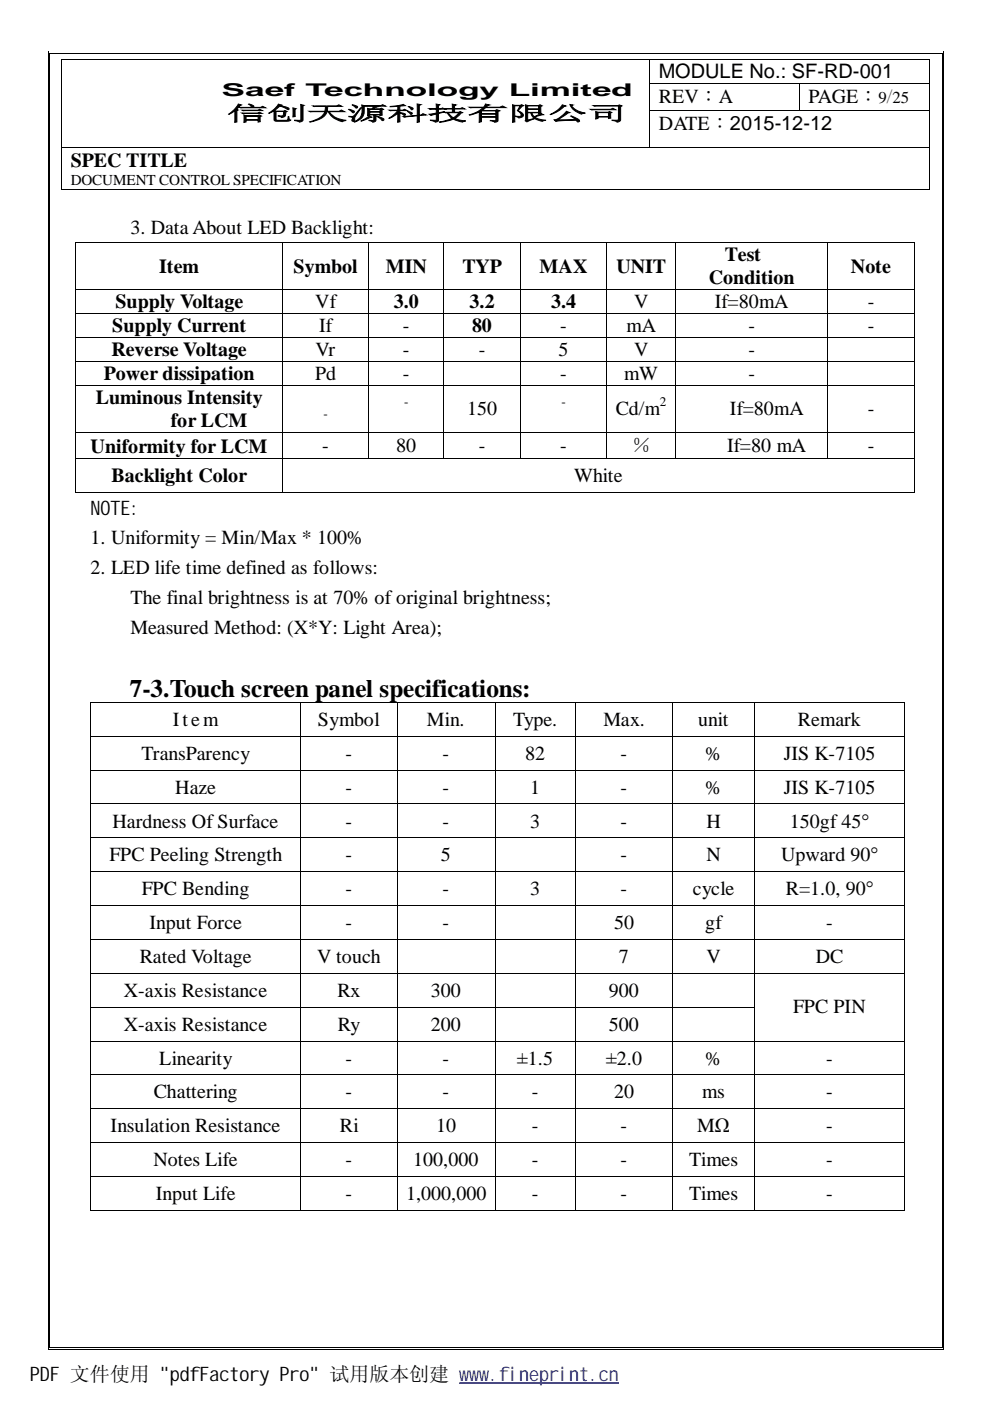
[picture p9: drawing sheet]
<svg xmlns="http://www.w3.org/2000/svg" width="210mm" height="297mm" viewBox="0 0 210 297" stroke-linecap="round" stroke-linejoin="round" font-family="sans-serif">
<defs><g id="words">
<text font-size="5.3" x="27.5" y="147.7">7-3.Touch screen panel specifications:</text>
<g font-size="4.2">
<text x="139.7" y="16.6">MODULE No.: SF-RD-001</text>
<text x="139.7" y="21.8">REV：A</text>
<text x="171.4" y="21.8">PAGE： /</text>
<text x="48.2" y="25.5">信创天源科技有限公司</text>
<text x="139.7" y="27.5">DATE：2015-12-12</text>
<text x="15" y="35.3">SPEC TITLE</text>
<text x="27.7" y="49.6">3. Data About LED Backlight:</text>
<text x="33.8" y="57.9">Item</text>
<text x="62.2" y="57.9">Symbol</text>
<text x="81.8" y="57.9">MIN</text>
<text x="98" y="57.9">TYP</text>
<text x="114.4" y="57.9">MAX</text>
<text x="130.7" y="57.9">UNIT</text>
<text x="153.7" y="55.4">Test</text>
<text x="180.4" y="57.9">Note</text>
<text x="24.5" y="65.3">Supply Voltage</text>
<text x="66.8" y="65.2">Vf</text>
<text x="83.5" y="65.3">3.0</text>
<text x="99.6" y="65.3">3.2</text>
<text x="116.8" y="65.3">3.4</text>
<text x="134.5" y="65.2">V</text>
<text x="150.3" y="60.3">Condition</text>
<text x="151.6" y="65.2">If=80mA</text>
<text x="184" y="65.2">-</text>
<text x="23.8" y="70.5">Supply Current</text>
<text x="67.6" y="70.4">If</text>
<text x="85.4" y="70.4">-</text>
<text x="100.1" y="70.5">80</text>
<text x="118.8" y="70.4">-</text>
<text x="132.8" y="70.4">mA</text>
<text x="158.7" y="70.4">-</text>
<text x="184" y="70.4">-</text>
<text x="23.6" y="75.6">Reverse Voltage</text>
<text x="66.9" y="75.5">Vr</text>
<text x="85.4" y="75.5">-</text>
<text x="101.5" y="75.5">-</text>
<text x="118.4" y="75.5">5</text>
<text x="134.5" y="75.5">V</text>
<text x="158.7" y="75.5">-</text>
<text x="22" y="80.6">Power dissipation</text>
<text x="66.8" y="80.5">Pd</text>
<text x="85.4" y="80.5">-</text>
<text x="118.8" y="80.5">-</text>
<text x="132.3" y="80.5">mW</text>
<text x="158.7" y="80.5">-</text>
<text x="20.3" y="85.7">Luminous Intensity</text>
<text x="99.1" y="88.1">150</text>
<text x="130.6" y="88.1">Cd/m</text>
<text x="154.8" y="88.1">If=80mA</text>
<text x="184" y="88.1">-</text>
<text x="19.2" y="96">Uniformity for LCM</text>
<text x="36.2" y="90.6">for LCM</text>
<text x="68.3" y="95.9">-</text>
<text x="84" y="95.9">80</text>
<text x="101.5" y="95.9">-</text>
<text x="118.8" y="95.9">-</text>
<text x="133.9" y="95.9">％</text>
<text x="154.2" y="95.9">If=80 mA</text>
<text x="184" y="95.9">-</text>
<text x="23.6" y="102.2">Backlight Color</text>
<text x="121.8" y="102.1">White</text>
<text x="19.2" y="109.2">NOTE:</text>
<text x="19.2" y="115.4">1. Uniformity = Min/Max * 100%</text>
<text x="19.2" y="121.8">2. LED life time defined as follows:</text>
<text x="27.7" y="128.1">The final brightness is at 70% of original brightness;</text>
<text x="27.7" y="134.5">Measured Method: (X*Y: Light Area);</text>
<text x="36.7" y="154">Item</text>
<text x="67.4" y="154">Symbol</text>
<text x="90.5" y="154">Min.</text>
<text x="108.8" y="154">Type.</text>
<text x="127.9" y="154">Max.</text>
<text x="148" y="154">unit</text>
<text x="169.2" y="154">Remark</text>
<text x="30" y="161.1">TransParency</text>
<text x="73.2" y="161.1">-</text>
<text x="93.8" y="161.1">-</text>
<text x="111.3" y="161.1">82</text>
<text x="131.6" y="161.1">-</text>
<text x="149.5" y="161.1">%</text>
<text x="166.2" y="161.1">JIS K-7105</text>
<text x="37.2" y="168.3">Haze</text>
<text x="73.2" y="168.3">-</text>
<text x="93.8" y="168.3">-</text>
<text x="112.4" y="168.3">1</text>
<text x="131.6" y="168.3">-</text>
<text x="149.5" y="168.3">%</text>
<text x="166.2" y="168.3">JIS K-7105</text>
<text x="23.9" y="175.5">Hardness Of Surface</text>
<text x="73.2" y="175.5">-</text>
<text x="93.8" y="175.5">-</text>
<text x="112.4" y="175.5">3</text>
<text x="131.6" y="175.5">-</text>
<text x="149.8" y="175.5">H</text>
<text x="167.5" y="175.5">150gf 45°</text>
<text x="23.2" y="182.7">FPC Peeling Strength</text>
<text x="73.2" y="182.7">-</text>
<text x="93.5" y="182.7">5</text>
<text x="131.6" y="182.7">-</text>
<text x="149.8" y="182.7">N</text>
<text x="165.6" y="182.7">Upward 90°</text>
<text x="30.1" y="189.9">FPC Bending</text>
<text x="73.2" y="189.9">-</text>
<text x="93.8" y="189.9">-</text>
<text x="112.4" y="189.9">3</text>
<text x="131.6" y="189.9">-</text>
<text x="146.9" y="189.9">cycle</text>
<text x="166.6" y="189.9">R=1.0, 90°</text>
<text x="31.7" y="197">Input Force</text>
<text x="73.2" y="197">-</text>
<text x="93.8" y="197">-</text>
<text x="130.2" y="197">50</text>
<text x="149.5" y="197">gf</text>
<text x="175.2" y="197">-</text>
<text x="29.6" y="204.2">Rated Voltage</text>
<text x="67.2" y="204.2">V touch</text>
<text x="131.2" y="204.2">7</text>
<text x="149.8" y="204.2">V</text>
<text x="173" y="204.2">DC</text>
<text x="26.2" y="211.4">X-axis Resistance</text>
<text x="71.5" y="211.4">Rx</text>
<text x="91.4" y="211.4">300</text>
<text x="129.1" y="211.4">900</text>
<text x="168.1" y="214.8">FPC PIN</text>
<text x="26.2" y="218.6">X-axis Resistance</text>
<text x="71.6" y="218.6">Ry</text>
<text x="91.4" y="218.6">200</text>
<text x="129.1" y="218.6">500</text>
<text x="33.8" y="225.7">Linearity</text>
<text x="73.2" y="225.7">-</text>
<text x="93.8" y="225.7">-</text>
<text x="109.6" y="225.7">±1.5</text>
<text x="128.5" y="225.7">±2.0</text>
<text x="149.5" y="225.7">%</text>
<text x="175.2" y="225.7">-</text>
<text x="32.6" y="232.9">Chattering</text>
<text x="73.2" y="232.9">-</text>
<text x="93.8" y="232.9">-</text>
<text x="112.8" y="232.9">-</text>
<text x="130.2" y="232.9">20</text>
<text x="148.8" y="232.9">ms</text>
<text x="175.2" y="232.9">-</text>
<text x="23.5" y="240.1">Insulation Resistance</text>
<text x="72.1" y="240.1">Ri</text>
<text x="92.5" y="240.1">10</text>
<text x="112.8" y="240.1">-</text>
<text x="131.6" y="240.1">-</text>
<text x="147.8" y="240.1">MΩ</text>
<text x="175.2" y="240.1">-</text>
<text x="32.5" y="247.3">Notes Life</text>
<text x="73.2" y="247.3">-</text>
<text x="87.6" y="247.3">100,000</text>
<text x="112.8" y="247.3">-</text>
<text x="131.6" y="247.3">-</text>
<text x="146.1" y="247.3">Times</text>
<text x="175.2" y="247.3">-</text>
<text x="33" y="254.5">Input Life</text>
<text x="73.2" y="254.5">-</text>
<text x="86.1" y="254.5">1,000,000</text>
<text x="112.8" y="254.5">-</text>
<text x="131.6" y="254.5">-</text>
<text x="146.1" y="254.5">Times</text>
<text x="175.2" y="254.5">-</text>
<text x="6.3" y="292.8">PDF 文件使用 &quot;pdfFactory Pro&quot; 试用版本创建 www.fineprint.cn</text>
</g>
<text font-size="3.7" x="47" y="20.3">Saef Technology Limited</text>
<g font-size="3.6">
<text x="186.3" y="21.8">9</text>
<text x="189.2" y="21.8">25</text>
</g>
<text font-size="3.2" x="15" y="39.2">DOCUMENT CONTROL SPECIFICATION</text>
<g font-size="2.8">
<text x="68.6" y="88.6">-</text>
<text x="85.7" y="86.1">-</text>
<text x="119" y="86.1">-</text>
<text x="139.9" y="86.1">2</text>
</g>
</g></defs>
<g fill="#000">
<path d="M10.2 11h.1v.5h-.1zM10.2 11h.5v.1h-.5zM13 12.6h.1v.1h-.1zM13 17.6h.1v.2h-.1zM43.4 12.6h.2v.1h-.2zM137.7 12.6h.1v.1h-.1zM137.7 17.6h.1v.2h-.1zM169.4 17.6h.2v.2h-.2zM196.9 12.6h.2v.1h-.2zM196.9 17.6h.2v.2h-.2zM13 23.3h.1v.2h-.1zM13 31.3h.1v.1h-.1z"/>
<path d="M43.4 31.3h.2v.1h-.2zM137.7 23.3h.1v.2h-.1zM137.7 31.3h.1v.1h-.1zM169.4 23.3h.2v.2h-.2zM196.9 23.3h.2v.2h-.2zM196.9 31.3h.2v.1h-.2zM13 40h.1v.2h-.1zM16 51.3h.2v.2h-.2zM59.8 51.3h.1v.2h-.1zM78.1 51.3h.1v.2h-.1zM94 51.3h.1v.2h-.1zM110.3 51.3h.2v.2h-.2z"/>
<path d="M128.6 51.3h.2v.2h-.2zM143.2 51.3h.1v.2h-.1zM175.4 51.3h.2v.2h-.2zM193.7 51.3h.2v.2h-.2zM196.9 40h.2v.2h-.2zM16 61.2h.2v.2h-.2zM16 66.4h.2v.2h-.2zM16 71.5h.2v.2h-.2zM16 76.6h.2v.1h-.2zM59.8 61.2h.1v.2h-.1zM59.8 66.4h.1v.2h-.1zM59.8 71.5h.1v.2h-.1z"/>
<path d="M59.8 76.6h.1v.1h-.1zM78.1 61.2h.1v.2h-.1zM78.1 66.4h.1v.2h-.1zM78.1 71.5h.1v.2h-.1zM78.1 76.6h.1v.1h-.1zM94 61.2h.1v.2h-.1zM94 66.4h.1v.2h-.1zM94 71.5h.1v.2h-.1zM94 76.6h.1v.1h-.1zM110.3 61.2h.2v.2h-.2zM110.3 66.4h.2v.2h-.2zM110.3 71.5h.2v.2h-.2z"/>
<path d="M110.3 76.6h.2v.1h-.2zM128.6 61.2h.2v.2h-.2zM128.6 66.4h.2v.2h-.2zM128.6 71.5h.2v.2h-.2zM128.6 76.6h.2v.1h-.2zM143.2 61.2h.1v.2h-.1zM143.2 66.4h.1v.2h-.1zM143.2 71.5h.1v.2h-.1zM143.2 76.6h.1v.1h-.1zM175.4 61.2h.2v.2h-.2zM175.4 66.4h.2v.2h-.2zM175.4 71.5h.2v.2h-.2z"/>
<path d="M175.4 76.6h.2v.1h-.2zM193.7 61.2h.2v.2h-.2zM193.7 66.4h.2v.2h-.2zM193.7 71.5h.2v.2h-.2zM193.7 76.6h.2v.1h-.2zM16 81.6h.2v.2h-.2zM16 91.6h.2v.1h-.2zM16 97.2h.2v.2h-.2zM59.8 81.6h.1v.2h-.1zM59.8 91.6h.1v.1h-.1zM59.8 97.2h.1v.2h-.1zM78.1 81.6h.1v.2h-.1z"/>
<path d="M78.1 91.6h.1v.1h-.1zM78.1 97.2h.1v.2h-.1zM94 81.6h.1v.2h-.1zM94 91.6h.1v.1h-.1zM94 97.2h.1v.2h-.1zM110.3 81.6h.2v.2h-.2zM110.3 91.6h.2v.1h-.2zM110.3 97.2h.2v.2h-.2zM128.6 81.6h.2v.2h-.2zM128.6 91.6h.2v.1h-.2zM128.6 97.2h.2v.2h-.2zM143.2 81.6h.1v.2h-.1z"/>
<path d="M143.2 91.6h.1v.1h-.1zM143.2 97.2h.1v.2h-.1zM175.4 81.6h.2v.2h-.2zM175.4 91.6h.2v.1h-.2zM175.4 97.2h.2v.2h-.2zM193.7 81.6h.2v.2h-.2zM193.7 91.6h.2v.1h-.2zM193.7 97.2h.2v.2h-.2zM16 104.3h.2v.1h-.2zM59.8 104.3h.1v.1h-.1zM193.7 104.3h.2v.1h-.2zM19.1 148.9h.2v.1h-.2z"/>
<path d="M19.1 156.1h.2v.1h-.2zM63.6 148.9h.2v.1h-.2zM63.6 156.1h.2v.1h-.2zM84.2 148.9h.1v.1h-.1zM84.2 156.1h.1v.1h-.1zM104.9 148.9h.2v.1h-.2zM104.9 156.1h.2v.1h-.2zM122 148.9h.2v.1h-.2zM122 156.1h.2v.1h-.2zM142.6 148.9h.1v.1h-.1zM142.6 156.1h.1v.1h-.1zM159.9 148.9h.2v.1h-.2z"/>
<path d="M159.9 156.1h.2v.1h-.2zM191.8 148.9h.1v.1h-.1zM191.8 156.1h.1v.1h-.1zM19.1 163.2h.2v.2h-.2zM19.1 170.4h.2v.1h-.2zM19.1 177.6h.2v.1h-.2zM63.6 163.2h.2v.2h-.2zM63.6 170.4h.2v.1h-.2zM63.6 177.6h.2v.1h-.2zM84.2 163.2h.1v.2h-.1zM84.2 170.4h.1v.1h-.1zM84.2 177.6h.1v.1h-.1z"/>
<path d="M104.9 163.2h.2v.2h-.2zM104.9 170.4h.2v.1h-.2zM104.9 177.6h.2v.1h-.2zM122 163.2h.2v.2h-.2zM122 170.4h.2v.1h-.2zM122 177.6h.2v.1h-.2zM142.6 163.2h.1v.2h-.1zM142.6 170.4h.1v.1h-.1zM142.6 177.6h.1v.1h-.1zM159.9 163.2h.2v.2h-.2zM159.9 170.4h.2v.1h-.2zM159.9 177.6h.2v.1h-.2z"/>
<path d="M191.8 163.2h.1v.2h-.1zM191.8 170.4h.1v.1h-.1zM191.8 177.6h.1v.1h-.1zM19.1 184.8h.2v.1h-.2zM19.1 191.9h.2v.2h-.2zM19.1 199.1h.2v.1h-.2zM63.6 184.8h.2v.1h-.2zM63.6 191.9h.2v.2h-.2zM63.6 199.1h.2v.1h-.2zM84.2 184.8h.1v.1h-.1zM84.2 191.9h.1v.2h-.1zM84.2 199.1h.1v.1h-.1z"/>
<path d="M104.9 184.8h.2v.1h-.2zM104.9 191.9h.2v.2h-.2zM104.9 199.1h.2v.1h-.2zM122 184.8h.2v.1h-.2zM122 191.9h.2v.2h-.2zM122 199.1h.2v.1h-.2zM142.6 184.8h.1v.1h-.1zM142.6 191.9h.1v.2h-.1zM142.6 199.1h.1v.1h-.1zM159.9 184.8h.2v.1h-.2zM159.9 191.9h.2v.2h-.2zM159.9 199.1h.2v.1h-.2z"/>
<path d="M191.8 184.8h.1v.1h-.1zM191.8 191.9h.1v.2h-.1zM191.8 199.1h.1v.1h-.1zM19.1 206.3h.2v.1h-.2zM19.1 213.5h.2v.1h-.2zM63.6 206.3h.2v.1h-.2zM63.6 213.5h.2v.1h-.2zM84.2 206.3h.1v.1h-.1zM84.2 213.5h.1v.1h-.1zM104.9 206.3h.2v.1h-.2zM104.9 213.5h.2v.1h-.2zM122 206.3h.2v.1h-.2z"/>
<path d="M122 213.5h.2v.1h-.2zM142.6 206.3h.1v.1h-.1zM142.6 213.5h.1v.1h-.1zM159.9 206.3h.2v.1h-.2zM159.9 213.5h.2v.1h-.2zM191.8 206.3h.1v.1h-.1zM191.8 213.5h.1v.1h-.1zM19.1 220.7h.2v.1h-.2zM19.1 227.8h.2v.2h-.2zM19.1 235h.2v.1h-.2zM63.6 220.7h.2v.1h-.2zM63.6 227.8h.2v.2h-.2z"/>
<path d="M63.6 235h.2v.1h-.2zM84.2 220.7h.1v.1h-.1zM84.2 227.8h.1v.2h-.1zM84.2 235h.1v.1h-.1zM104.9 220.7h.2v.1h-.2zM104.9 227.8h.2v.2h-.2zM104.9 235h.2v.1h-.2zM122 220.7h.2v.1h-.2zM122 227.8h.2v.2h-.2zM122 235h.2v.1h-.2zM142.6 220.7h.1v.1h-.1zM142.6 227.8h.1v.2h-.1z"/>
<path d="M142.6 235h.1v.1h-.1zM159.9 220.7h.2v.1h-.2zM159.9 227.8h.2v.2h-.2zM159.9 235h.2v.1h-.2zM191.8 220.7h.1v.1h-.1zM191.8 227.8h.1v.2h-.1zM191.8 235h.1v.1h-.1zM19.1 242.2h.2v.1h-.2zM19.1 249.4h.2v.1h-.2zM19.1 256.6h.2v.1h-.2zM63.6 242.2h.2v.1h-.2zM63.6 249.4h.2v.1h-.2z"/>
<path d="M63.6 256.6h.2v.1h-.2zM84.2 242.2h.1v.1h-.1zM84.2 249.4h.1v.1h-.1zM84.2 256.6h.1v.1h-.1zM104.9 242.2h.2v.1h-.2zM104.9 249.4h.2v.1h-.2zM104.9 256.6h.2v.1h-.2zM122 242.2h.2v.1h-.2zM122 249.4h.2v.1h-.2zM122 256.6h.2v.1h-.2zM142.6 242.2h.1v.1h-.1zM142.6 249.4h.1v.1h-.1z"/>
<path d="M142.6 256.6h.1v.1h-.1zM159.9 242.2h.2v.1h-.2zM159.9 249.4h.2v.1h-.2zM159.9 256.6h.2v.1h-.2zM191.8 242.2h.1v.1h-.1zM191.8 249.4h.1v.1h-.1zM191.8 256.6h.1v.1h-.1z"/>
</g>
<g fill="none" stroke="#000" stroke-width=".21">
<path d="M13 12.7v4.9M13 17.8v5.5M13.1 12.6h30.3M43.6 12.6h94.1M137.8 12.7v4.9M137.8 17.8v5.5M137.8 12.6h59.1M137.8 17.7h31.6M169.5 17.8v5.5M169.6 17.7h27.3M197 12.7v4.9M197 17.8v5.5"/>
<path d="M13 23.5v7.8M13 31.4v8.6M13.1 31.4h30.3M43.6 31.4h94.1M137.8 23.5v7.8M137.8 23.4h31.6M137.8 31.4h59.1M169.6 23.4h27.3M197 23.5v7.8M197 31.4v8.6M13.1 40.1h183.8M16.1 51.5v9.7"/>
<path d="M16.2 51.4h43.6M59.9 51.5v9.7M59.9 51.4h18.2M78.1 51.5v9.7M78.2 51.4h15.8M94.1 51.5v9.7M94.1 51.4h16.2M110.4 51.5v9.7M110.5 51.4h18.1M128.7 51.5v9.7M128.8 51.4h14.4M143.3 51.5v9.7"/>
<path d="M143.3 51.4h32.1M175.5 51.5v9.7M175.6 51.4h18.1M193.8 51.5v9.7M16.1 61.4v5M16.1 66.6v4.9M16.1 71.7v4.9M16.1 76.7v4.9M16.2 61.3h43.6M16.2 66.5h43.6M16.2 71.6h43.6M16.2 76.7h43.6"/>
<path d="M59.9 61.4v5M59.9 66.6v4.9M59.9 71.7v4.9M59.9 76.7v4.9M59.9 61.3h18.2M59.9 66.5h18.2M59.9 71.6h18.2M59.9 76.7h18.2M78.1 61.4v5M78.1 66.6v4.9M78.1 71.7v4.9M78.1 76.7v4.9"/>
<path d="M78.2 61.3h15.8M78.2 66.5h15.8M78.2 71.6h15.8M78.2 76.7h15.8M94.1 61.4v5M94.1 66.6v4.9M94.1 71.7v4.9M94.1 76.7v4.9M94.1 61.3h16.2M94.1 66.5h16.2M94.1 71.6h16.2M94.1 76.7h16.2"/>
<path d="M110.4 61.4v5M110.4 66.6v4.9M110.4 71.7v4.9M110.4 76.7v4.9M110.5 61.3h18.1M110.5 66.5h18.1M110.5 71.6h18.1M110.5 76.7h18.1M128.7 61.4v5M128.7 66.6v4.9M128.7 71.7v4.9M128.7 76.7v4.9"/>
<path d="M128.8 61.3h14.4M128.8 66.5h14.4M128.8 71.6h14.4M128.8 76.7h14.4M143.3 61.4v5M143.3 66.6v4.9M143.3 71.7v4.9M143.3 76.7v4.9M143.3 61.3h32.1M143.3 66.5h32.1M143.3 71.6h32.1M143.3 76.7h32.1"/>
<path d="M175.5 61.4v5M175.5 66.6v4.9M175.5 71.7v4.9M175.5 76.7v4.9M175.6 61.3h18.1M175.6 66.5h18.1M175.6 71.6h18.1M175.6 76.7h18.1M193.8 61.4v5M193.8 66.6v4.9M193.8 71.7v4.9M193.8 76.7v4.9"/>
<path d="M16.1 81.8v9.8M16.1 91.7v5.5M16.1 97.4v6.9M16.2 81.7h43.6M16.2 91.6h43.6M16.2 97.3h43.6M59.9 81.8v9.8M59.9 91.7v5.5M59.9 97.4v6.9M59.9 81.7h18.2M59.9 91.6h18.2M59.9 97.3h18.2"/>
<path d="M78.1 81.8v9.8M78.1 91.7v5.5M78.2 81.7h15.8M78.2 91.6h15.8M78.2 97.3h15.8M94.1 81.8v9.8M94.1 91.7v5.5M94.1 81.7h16.2M94.1 91.6h16.2M94.1 97.3h16.2M110.4 81.8v9.8M110.4 91.7v5.5"/>
<path d="M110.5 81.7h18.1M110.5 91.6h18.1M110.5 97.3h18.1M128.7 81.8v9.8M128.7 91.7v5.5M128.8 81.7h14.4M128.8 91.6h14.4M128.8 97.3h14.4M143.3 81.8v9.8M143.3 91.7v5.5M143.3 81.7h32.1M143.3 91.6h32.1"/>
<path d="M143.3 97.3h32.1M175.5 81.8v9.8M175.5 91.7v5.5M175.6 81.7h18.1M175.6 91.6h18.1M175.6 97.3h18.1M193.8 81.8v9.8M193.8 91.7v5.5M193.8 97.4v6.9M16.2 104.3h43.6M59.9 104.3h133.8M19.2 149v7.1"/>
<path d="M19.2 156.2v7M19.3 149h44.3M19.3 156.2h44.3M63.7 149v7.1M63.7 156.2v7M63.8 149h20.4M63.8 156.2h20.4M84.2 149v7.1M84.2 156.2v7M84.3 149h20.6M84.3 156.2h20.6M105 149v7.1"/>
<path d="M105 156.2v7M105.1 149h16.9M105.1 156.2h16.9M122.1 149v7.1M122.1 156.2v7M122.2 149h20.4M122.2 156.2h20.4M142.7 149v7.1M142.7 156.2v7M142.7 149h17.2M142.7 156.2h17.2M160 149v7.1"/>
<path d="M160 156.2v7M160.1 149h31.7M160.1 156.2h31.7M191.9 149v7.1M191.9 156.2v7M19.2 163.4v7M19.2 170.5v7.1M19.2 177.7v7.1M19.3 163.3h44.3M19.3 170.5h44.3M19.3 177.7h44.3M63.7 163.4v7"/>
<path d="M63.7 170.5v7.1M63.7 177.7v7.1M63.8 163.3h20.4M63.8 170.5h20.4M63.8 177.7h20.4M84.2 163.4v7M84.2 170.5v7.1M84.2 177.7v7.1M84.3 163.3h20.6M84.3 170.5h20.6M84.3 177.7h20.6M105 163.4v7"/>
<path d="M105 170.5v7.1M105 177.7v7.1M105.1 163.3h16.9M105.1 170.5h16.9M105.1 177.7h16.9M122.1 163.4v7M122.1 170.5v7.1M122.1 177.7v7.1M122.2 163.3h20.4M122.2 170.5h20.4M122.2 177.7h20.4M142.7 163.4v7"/>
<path d="M142.7 170.5v7.1M142.7 177.7v7.1M142.7 163.3h17.2M142.7 170.5h17.2M142.7 177.7h17.2M160 163.4v7M160 170.5v7.1M160 177.7v7.1M160.1 163.3h31.7M160.1 170.5h31.7M160.1 177.7h31.7M191.9 163.4v7"/>
<path d="M191.9 170.5v7.1M191.9 177.7v7.1M19.2 184.9v7M19.2 192.1v7M19.2 199.2v7.1M19.3 184.9h44.3M19.3 192h44.3M19.3 199.2h44.3M63.7 184.9v7M63.7 192.1v7M63.7 199.2v7.1M63.8 184.9h20.4"/>
<path d="M63.8 192h20.4M63.8 199.2h20.4M84.2 184.9v7M84.2 192.1v7M84.2 199.2v7.1M84.3 184.9h20.6M84.3 192h20.6M84.3 199.2h20.6M105 184.9v7M105 192.1v7M105 199.2v7.1M105.1 184.9h16.9"/>
<path d="M105.1 192h16.9M105.1 199.2h16.9M122.1 184.9v7M122.1 192.1v7M122.1 199.2v7.1M122.2 184.9h20.4M122.2 192h20.4M122.2 199.2h20.4M142.7 184.9v7M142.7 192.1v7M142.7 199.2v7.1M142.7 184.9h17.2"/>
<path d="M142.7 192h17.2M142.7 199.2h17.2M160 184.9v7M160 192.1v7M160 199.2v7.1M160.1 184.9h31.7M160.1 192h31.7M160.1 199.2h31.7M191.9 184.9v7M191.9 192.1v7M191.9 199.2v7.1M19.2 206.4v7.1"/>
<path d="M19.2 213.6v7.1M19.3 206.4h44.3M19.3 213.6h44.3M63.7 206.4v7.1M63.7 213.6v7.1M63.8 206.4h20.4M63.8 213.6h20.4M84.2 206.4v7.1M84.2 213.6v7.1M84.3 206.4h20.6M84.3 213.6h20.6M105 206.4v7.1"/>
<path d="M105 213.6v7.1M105.1 206.4h16.9M105.1 213.6h16.9M122.1 206.4v7.1M122.1 213.6v7.1M122.2 206.4h20.4M122.2 213.6h20.4M142.7 206.4v7.1M142.7 213.6v7.1M142.7 206.4h17.2M142.7 213.6h17.2M160 206.4v7.1"/>
<path d="M160 213.6v7.1M160.1 206.4h31.7M191.9 206.4v7.1M191.9 213.6v7.1M19.2 220.8v7M19.2 228v7M19.2 235.1v7.1M19.3 220.8h44.3M19.3 227.9h44.3M19.3 235.1h44.3M63.7 220.8v7M63.7 228v7"/>
<path d="M63.7 235.1v7.1M63.8 220.8h20.4M63.8 227.9h20.4M63.8 235.1h20.4M84.2 220.8v7M84.2 228v7M84.2 235.1v7.1M84.3 220.8h20.6M84.3 227.9h20.6M84.3 235.1h20.6M105 220.8v7M105 228v7"/>
<path d="M105 235.1v7.1M105.1 220.8h16.9M105.1 227.9h16.9M105.1 235.1h16.9M122.1 220.8v7M122.1 228v7M122.1 235.1v7.1M122.2 220.8h20.4M122.2 227.9h20.4M122.2 235.1h20.4M142.7 220.8v7M142.7 228v7"/>
<path d="M142.7 235.1v7.1M142.7 220.8h17.2M142.7 227.9h17.2M142.7 235.1h17.2M160 220.8v7M160 228v7M160 235.1v7.1M160.1 220.8h31.7M160.1 227.9h31.7M160.1 235.1h31.7M191.9 220.8v7M191.9 228v7"/>
<path d="M191.9 235.1v7.1M19.2 242.3v7.1M19.2 249.5v7.1M19.3 242.3h44.3M19.3 249.5h44.3M19.3 256.7h44.3M63.7 242.3v7.1M63.7 249.5v7.1M63.8 242.3h20.4M63.8 249.5h20.4M63.8 256.7h20.4M84.2 242.3v7.1"/>
<path d="M84.2 249.5v7.1M84.3 242.3h20.6M84.3 249.5h20.6M84.3 256.7h20.6M105 242.3v7.1M105 249.5v7.1M105.1 242.3h16.9M105.1 249.5h16.9M105.1 256.7h16.9M122.1 242.3v7.1M122.1 249.5v7.1M122.2 242.3h20.4"/>
<path d="M122.2 249.5h20.4M122.2 256.7h20.4M142.7 242.3v7.1M142.7 249.5v7.1M142.7 242.3h17.2M142.7 249.5h17.2M142.7 256.7h17.2M160 242.3v7.1M160 249.5v7.1M160.1 242.3h31.7M160.1 249.5h31.7M160.1 256.7h31.7"/>
<path d="M191.9 242.3v7.1M191.9 249.5v7.1"/>
</g>
<g fill="#fff">
<path d="M10.3 11.1h.2v.4h-.2z"/>
<path d="M10.3 11.1h.4v.2h-.4z"/>
</g>
<path d="M10.5 11.3h.2v.2h-.2z" fill="#000"/>
<path d="M10.7 11h188.9" fill="none" stroke="#000" stroke-width=".21"/>
<path d="M10.7 11.1h188.9v.2h-188.9z" fill="#fff"/>
<path d="M10.7 11.4h188.9" fill="none" stroke="#000" stroke-width=".21"/>
<path d="M199.6 11h.6v.1h-.6zM200 11h.2v.5h-.2z" fill="#000"/>
<g fill="#fff">
<path d="M199.8 11.1h.2v.4h-.2z"/>
<path d="M199.6 11.1h.4v.2h-.4z"/>
</g>
<path d="M199.6 11.3h.2v.2h-.2z" fill="#000"/>
<path d="M10.2 11.5v274.1" fill="none" stroke="#000" stroke-width=".21"/>
<path d="M10.3 11.5h.2v274.1h-.2z" fill="#fff"/>
<path d="M10.6 11.5v274.1M200.1 11.5v274.1" fill="none" stroke="#000" stroke-width=".21"/>
<path d="M199.8 11.5h.2v274.1h-.2z" fill="#fff"/>
<path d="M199.7 11.5v274.1" fill="none" stroke="#000" stroke-width=".21"/>
<path d="M10.2 285.6h.1v.5h-.1zM10.2 285.9h.5v.2h-.5z" fill="#000"/>
<g fill="#fff">
<path d="M10.3 285.6h.2v.3h-.2z"/>
<path d="M10.3 285.8h.4v.1h-.4z"/>
</g>
<path d="M10.5 285.6h.2v.2h-.2z" fill="#000"/>
<path d="M10.7 286h188.9" fill="none" stroke="#000" stroke-width=".21"/>
<path d="M10.7 285.8h188.9v.1h-188.9z" fill="#fff"/>
<path d="M10.7 285.7h188.9" fill="none" stroke="#000" stroke-width=".21"/>
<path d="M199.6 285.9h.6v.2h-.6zM200 285.6h.2v.5h-.2z" fill="#000"/>
<g fill="#fff">
<path d="M199.8 285.6h.2v.3h-.2z"/>
<path d="M199.6 285.8h.4v.1h-.4z"/>
</g>
<path d="M199.6 285.6h.2v.2h-.2z" fill="#000"/>
<path d="M97.4 293.2h33.8" fill="none" stroke="#00f" stroke-width=".21"/>
<use href="#words"/>
</svg>
